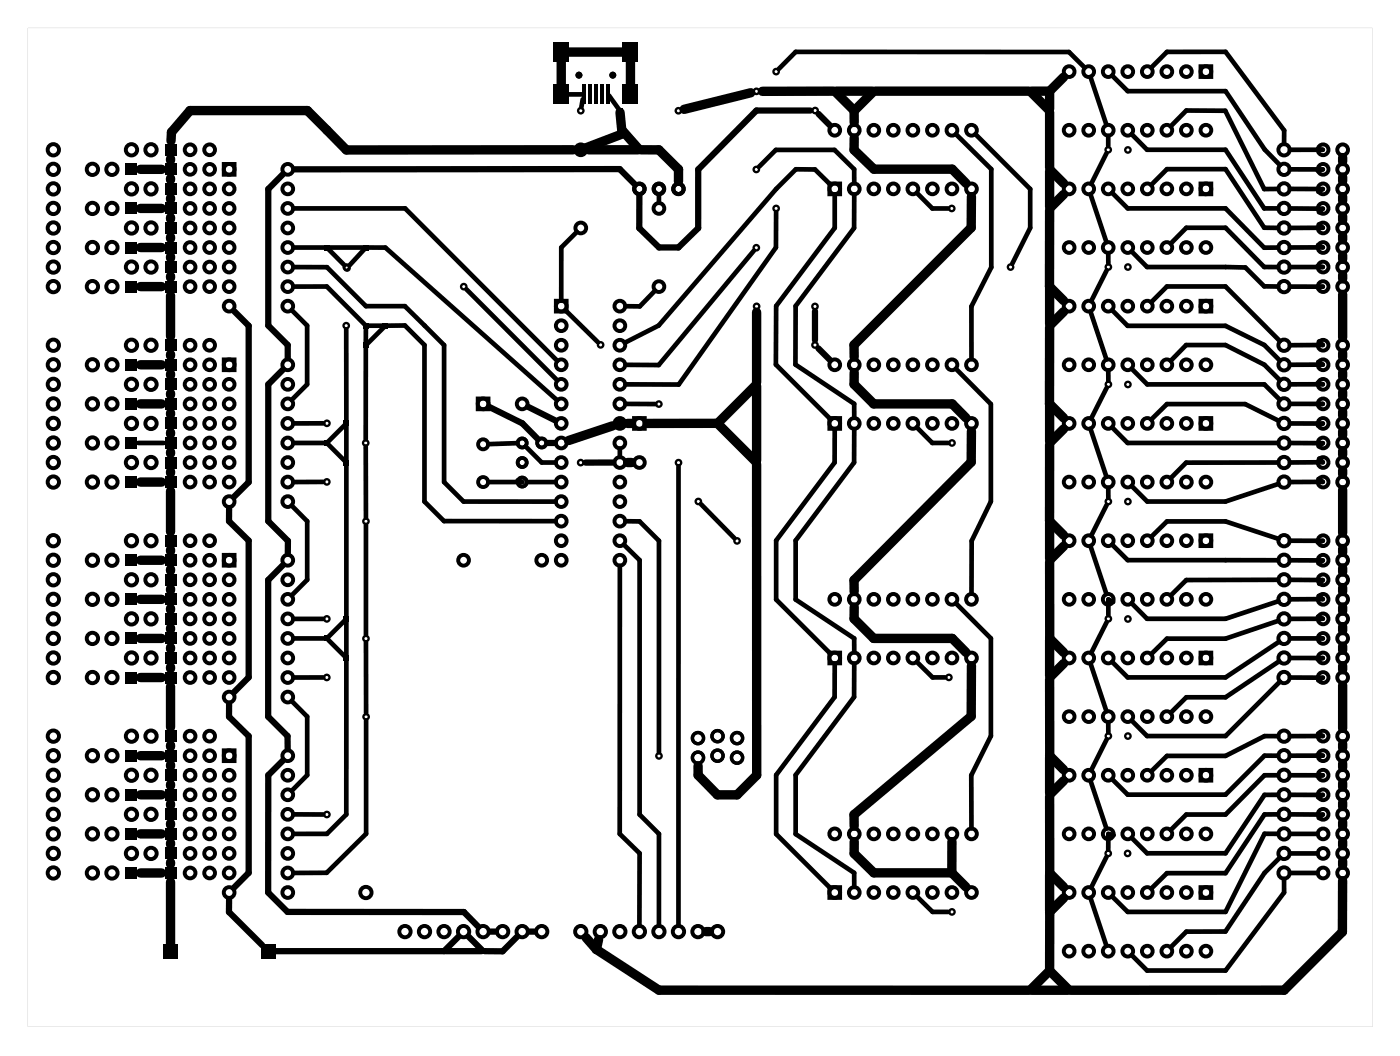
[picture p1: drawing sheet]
<svg xmlns="http://www.w3.org/2000/svg" width="182mm" height="137mm" viewBox="0 0 182 137" stroke-linecap="round" stroke-linejoin="round" font-family="sans-serif">
<g fill="#000">
<path d="M21.4 18.7h1.5v1.5h-1.5zM72 5.5h2v2.5h-2zM72 11h2v2.5h-2zM75.6 11h.5v2.5h-.5zM76.4 11h.5v2.5h-.5zM77.2 11h.5v2.5h-.5zM78 11h.5v2.5h-.5zM78.8 11h.5v2.5h-.5zM80.3 14h.6v.8h-.6zM82.8 19.1h.7v.7h-.7zM81 5.5h2v2.5h-2zM81 11h2v2.5h-2z"/>
<path d="M108.2 11.5h.7v.7h-.7zM110.7 14h.7v.8h-.7zM113.3 11.5h.6v.7h-.6zM133.6 11.5h.7v.7h-.7zM136.1 14h.7v.8h-.7zM136.1 11.5h.7v.7h-.7zM16.3 36.5h1.5v1.5h-1.5zM16.3 31.4h1.5v1.5h-1.5zM16.3 26.3h1.5v1.5h-1.5zM16.3 21.3h1.5v1.5h-1.5zM21.4 36.5h1.5v1.5h-1.5zM21.4 34h1.5v1.5h-1.5z"/>
<path d="M21.4 31.4h1.5v1.5h-1.5zM21.4 28.9h1.5v1.5h-1.5zM21.4 26.3h1.5v1.5h-1.5zM21.4 23.8h1.5v1.5h-1.5zM21.4 21.3h1.5v1.5h-1.5zM42.2 31.8h.6v.7h-.6zM47.2 31.8h.7v.7h-.7zM136.1 36.9h.7v.7h-.7zM136.1 26.7h.7v.8h-.7zM136.1 21.6h.7v.8h-.7zM16.3 56.8h1.5v1.5h-1.5zM16.3 46.7h1.5v1.5h-1.5z"/>
<path d="M16.3 51.7h1.5v1.5h-1.5zM21.4 46.7h1.5v1.5h-1.5zM21.4 59.4h1.5v1.5h-1.5zM21.4 54.3h1.5v1.5h-1.5zM21.4 51.7h1.5v1.5h-1.5zM21.4 49.2h1.5v1.5h-1.5zM21.4 56.8h1.5v1.5h-1.5zM21.4 44.1h1.5v1.5h-1.5zM42.2 57.2h.6v.7h-.6zM44.7 59.7h.7v.8h-.7zM44.7 54.7h.7v.7h-.7zM47.2 44.5h.7v.7h-.7z"/>
<path d="M47.2 42h.7v.7h-.7zM49.8 42h.6v.7h-.6zM93 54.7h.6v.7h-.6zM98 59.7h.7v.8h-.7zM98 49.6h.7v.7h-.7zM136.1 42h.7v.7h-.7zM136.1 57.2h.7v.7h-.7zM136.1 52.1h.7v.8h-.7zM16.3 72.1h1.5v1.5h-1.5zM16.3 77.1h1.5v1.5h-1.5zM16.3 61.9h1.5v1.5h-1.5zM21.4 72.1h1.5v1.5h-1.5z"/>
<path d="M21.4 79.7h1.5v1.5h-1.5zM21.4 77.1h1.5v1.5h-1.5zM21.4 74.6h1.5v1.5h-1.5zM21.4 69.5h1.5v1.5h-1.5zM21.4 61.9h1.5v1.5h-1.5zM136.1 72.4h.7v.8h-.7zM136.1 67.4h.7v.7h-.7zM16.3 97.5h1.5v1.5h-1.5zM16.3 82.2h1.5v1.5h-1.5zM16.3 87.3h1.5v1.5h-1.5zM21.4 97.5h1.5v1.5h-1.5zM21.4 100h1.5v1.5h-1.5z"/>
<path d="M21.4 94.9h1.5v1.5h-1.5zM21.4 87.3h1.5v1.5h-1.5zM21.4 84.8h1.5v1.5h-1.5zM21.4 82.2h1.5v1.5h-1.5zM42.2 82.6h.6v.7h-.6zM44.7 80.1h.7v.7h-.7zM44.7 85.1h.7v.8h-.7zM136.1 97.8h.7v.8h-.7zM136.1 87.7h.7v.7h-.7zM136.1 82.6h.7v.7h-.7zM16.3 107.6h1.5v1.5h-1.5zM16.3 112.7h1.5v1.5h-1.5z"/>
<path d="M16.3 102.5h1.5v1.5h-1.5zM21.4 112.7h1.5v1.5h-1.5zM21.4 110.2h1.5v1.5h-1.5zM21.4 105.1h1.5v1.5h-1.5zM21.4 102.5h1.5v1.5h-1.5zM21.4 107.6h1.5v1.5h-1.5zM136.1 118.2h.7v.7h-.7zM136.1 113.1h.7v.7h-.7zM136.1 102.9h.7v.8h-.7zM21.2 122.7h1.9v1.8h-1.9zM33.9 122.7h1.9v1.8h-1.9zM57.4 123.2h.7v.8h-.7z"/>
<path d="M62.5 123.2h.6v.8h-.6zM133.6 128.3h.7v.8h-.7zM136.1 125.8h.7v.7h-.7zM138.7 128.3h.6v.8h-.6z"/>
<path d="M3.6 3.6h174.8v129.8h-174.8zM3.6 3.6v129.8h174.8v-129.8z"/>
</g>
<g fill="none" stroke="#000" stroke-width=".51">
<path d="M156.1 8.6h1.4v1.4h-1.4zM29.1 21.3h1.4v1.4h-1.4zM72.3 39.1h1.4v1.4h-1.4zM107.8 23.8h1.4v1.4h-1.4zM156.1 23.8h1.4v1.4h-1.4zM156.1 39.1h1.4v1.4h-1.4zM29.1 46.7h1.4v1.4h-1.4zM62.1 51.8h1.4v1.4h-1.4zM82.4 54.3h1.4v1.4h-1.4zM107.8 54.3h1.4v1.4h-1.4zM156.1 54.3h1.4v1.4h-1.4zM29.1 72.1h1.4v1.4h-1.4z"/>
<path d="M156.1 69.6h1.4v1.4h-1.4zM29.1 97.5h1.4v1.4h-1.4zM107.8 84.8h1.4v1.4h-1.4zM156.1 84.8h1.4v1.4h-1.4zM107.8 115.3h1.4v1.4h-1.4zM156.1 100h1.4v1.4h-1.4zM156.1 115.3h1.4v1.4h-1.4z"/>
<circle cx="6.9" cy="19.5" r=".74"/>
<circle cx="17.1" cy="19.5" r=".74"/>
<circle cx="19.6" cy="19.5" r=".74"/>
<circle cx="24.7" cy="19.5" r=".7"/>
<circle cx="27.3" cy="19.5" r=".7"/>
<circle cx="75.5" cy="19.5" r=".7"/>
<circle cx="108.5" cy="16.9" r=".7"/>
<circle cx="111.1" cy="16.9" r=".7"/>
<circle cx="113.6" cy="16.9" r=".7"/>
<circle cx="116.2" cy="16.9" r=".7"/>
<circle cx="118.7" cy="16.9" r=".7"/>
<circle cx="121.2" cy="16.9" r=".7"/>
<circle cx="123.8" cy="16.9" r=".7"/>
<circle cx="126.3" cy="16.9" r=".7"/>
<circle cx="139" cy="9.3" r=".7"/>
<circle cx="139" cy="16.9" r=".7"/>
<circle cx="141.6" cy="9.3" r=".7"/>
<circle cx="141.6" cy="16.9" r=".7"/>
<circle cx="144.1" cy="9.3" r=".7"/>
<circle cx="144.1" cy="16.9" r=".7"/>
<circle cx="146.6" cy="9.3" r=".7"/>
<circle cx="146.6" cy="16.9" r=".7"/>
<circle cx="149.2" cy="9.3" r=".7"/>
<circle cx="149.2" cy="16.9" r=".7"/>
<circle cx="151.7" cy="9.3" r=".7"/>
<circle cx="151.7" cy="16.9" r=".7"/>
<circle cx="154.3" cy="9.3" r=".7"/>
<circle cx="154.3" cy="16.9" r=".7"/>
<circle cx="156.8" cy="9.3" r=".7"/>
<circle cx="156.8" cy="16.9" r=".7"/>
<circle cx="167" cy="19.5" r=".74"/>
<circle cx="172" cy="19.5" r=".7"/>
<circle cx="174.6" cy="19.5" r=".7"/>
<circle cx="6.9" cy="22" r=".74"/>
<circle cx="6.9" cy="27.1" r=".74"/>
<circle cx="6.9" cy="24.5" r=".74"/>
<circle cx="6.9" cy="32.2" r=".74"/>
<circle cx="6.9" cy="34.7" r=".74"/>
<circle cx="6.9" cy="37.2" r=".74"/>
<circle cx="6.9" cy="29.6" r=".74"/>
<circle cx="12" cy="22" r=".74"/>
<circle cx="12" cy="32.2" r=".74"/>
<circle cx="12" cy="27.1" r=".74"/>
<circle cx="12" cy="37.2" r=".74"/>
<circle cx="14.6" cy="27.1" r=".74"/>
<circle cx="14.6" cy="32.2" r=".74"/>
<circle cx="14.6" cy="22" r=".74"/>
<circle cx="14.6" cy="37.2" r=".74"/>
<circle cx="17.1" cy="24.5" r=".74"/>
<circle cx="17.1" cy="29.6" r=".74"/>
<circle cx="17.1" cy="34.7" r=".74"/>
<circle cx="19.6" cy="29.6" r=".74"/>
<circle cx="19.6" cy="24.5" r=".74"/>
<circle cx="19.6" cy="34.7" r=".74"/>
<circle cx="24.7" cy="27.1" r=".7"/>
<circle cx="24.7" cy="24.5" r=".7"/>
<circle cx="24.7" cy="22" r=".7"/>
<circle cx="24.7" cy="34.7" r=".7"/>
<circle cx="24.7" cy="29.6" r=".7"/>
<circle cx="24.7" cy="32.2" r=".7"/>
<circle cx="24.7" cy="37.2" r=".7"/>
<circle cx="27.3" cy="37.2" r=".7"/>
<circle cx="27.3" cy="34.7" r=".7"/>
<circle cx="27.3" cy="29.6" r=".7"/>
<circle cx="27.3" cy="27.1" r=".7"/>
<circle cx="27.3" cy="22" r=".7"/>
<circle cx="27.3" cy="32.2" r=".7"/>
<circle cx="27.3" cy="24.5" r=".7"/>
<circle cx="29.8" cy="37.2" r=".7"/>
<circle cx="29.8" cy="32.2" r=".7"/>
<circle cx="29.8" cy="27.1" r=".7"/>
<circle cx="29.8" cy="24.5" r=".7"/>
<circle cx="29.8" cy="34.7" r=".7"/>
<circle cx="29.8" cy="29.6" r=".7"/>
<circle cx="29.8" cy="39.8" r=".7"/>
<circle cx="29.8" cy="22" r=".7"/>
<circle cx="37.4" cy="29.6" r=".7"/>
<circle cx="37.4" cy="32.2" r=".7"/>
<circle cx="37.4" cy="39.8" r=".7"/>
<circle cx="37.4" cy="24.5" r=".7"/>
<circle cx="37.4" cy="37.2" r=".7"/>
<circle cx="37.4" cy="34.7" r=".7"/>
<circle cx="37.4" cy="27.1" r=".7"/>
<circle cx="37.4" cy="22" r=".7"/>
<circle cx="73" cy="39.8" r=".7"/>
<circle cx="75.5" cy="29.6" r=".7"/>
<circle cx="80.6" cy="39.8" r=".7"/>
<circle cx="85.7" cy="27.1" r=".7"/>
<circle cx="85.7" cy="37.2" r=".7"/>
<circle cx="108.5" cy="24.5" r=".7"/>
<circle cx="111.1" cy="24.5" r=".7"/>
<circle cx="113.6" cy="24.5" r=".7"/>
<circle cx="116.2" cy="24.5" r=".7"/>
<circle cx="118.7" cy="24.5" r=".7"/>
<circle cx="121.2" cy="24.5" r=".7"/>
<circle cx="123.8" cy="24.5" r=".7"/>
<circle cx="126.3" cy="24.5" r=".7"/>
<circle cx="139" cy="39.8" r=".7"/>
<circle cx="139" cy="24.5" r=".7"/>
<circle cx="139" cy="32.2" r=".7"/>
<circle cx="141.6" cy="24.5" r=".7"/>
<circle cx="141.6" cy="39.8" r=".7"/>
<circle cx="141.6" cy="32.2" r=".7"/>
<circle cx="144.1" cy="24.5" r=".7"/>
<circle cx="144.1" cy="39.8" r=".7"/>
<circle cx="144.1" cy="32.2" r=".7"/>
<circle cx="146.6" cy="39.8" r=".7"/>
<circle cx="146.6" cy="24.5" r=".7"/>
<circle cx="146.6" cy="32.2" r=".7"/>
<circle cx="149.2" cy="39.8" r=".7"/>
<circle cx="149.2" cy="24.5" r=".7"/>
<circle cx="149.2" cy="32.2" r=".7"/>
<circle cx="151.7" cy="24.5" r=".7"/>
<circle cx="151.7" cy="39.8" r=".7"/>
<circle cx="151.7" cy="32.2" r=".7"/>
<circle cx="154.3" cy="39.8" r=".7"/>
<circle cx="154.3" cy="24.5" r=".7"/>
<circle cx="154.3" cy="32.2" r=".7"/>
<circle cx="156.8" cy="24.5" r=".7"/>
<circle cx="156.8" cy="39.8" r=".7"/>
<circle cx="156.8" cy="32.2" r=".7"/>
<circle cx="167" cy="22" r=".74"/>
<circle cx="167" cy="27.1" r=".74"/>
<circle cx="167" cy="24.5" r=".74"/>
<circle cx="167" cy="34.7" r=".74"/>
<circle cx="167" cy="37.2" r=".74"/>
<circle cx="167" cy="29.6" r=".74"/>
<circle cx="167" cy="32.2" r=".74"/>
<circle cx="172" cy="32.2" r=".7"/>
<circle cx="172" cy="24.5" r=".7"/>
<circle cx="172" cy="22" r=".7"/>
<circle cx="172" cy="27.1" r=".7"/>
<circle cx="172" cy="34.7" r=".7"/>
<circle cx="172" cy="37.2" r=".7"/>
<circle cx="172" cy="29.6" r=".7"/>
<circle cx="174.6" cy="34.7" r=".7"/>
<circle cx="174.6" cy="29.6" r=".7"/>
<circle cx="174.6" cy="27.1" r=".7"/>
<circle cx="174.6" cy="32.2" r=".7"/>
<circle cx="174.6" cy="37.2" r=".7"/>
<circle cx="174.6" cy="22" r=".7"/>
<circle cx="174.6" cy="24.5" r=".7"/>
<circle cx="6.9" cy="47.4" r=".74"/>
<circle cx="6.9" cy="44.9" r=".74"/>
<circle cx="6.9" cy="49.9" r=".74"/>
<circle cx="6.9" cy="52.5" r=".74"/>
<circle cx="6.9" cy="57.6" r=".74"/>
<circle cx="6.9" cy="55" r=".74"/>
<circle cx="12" cy="47.4" r=".74"/>
<circle cx="12" cy="52.5" r=".74"/>
<circle cx="12" cy="57.6" r=".74"/>
<circle cx="14.6" cy="57.6" r=".74"/>
<circle cx="14.6" cy="52.5" r=".74"/>
<circle cx="14.6" cy="47.4" r=".74"/>
<circle cx="17.1" cy="49.9" r=".74"/>
<circle cx="17.1" cy="44.9" r=".74"/>
<circle cx="17.1" cy="55" r=".74"/>
<circle cx="19.6" cy="49.9" r=".74"/>
<circle cx="19.6" cy="44.9" r=".74"/>
<circle cx="19.6" cy="55" r=".74"/>
<circle cx="24.7" cy="47.4" r=".7"/>
<circle cx="24.7" cy="52.5" r=".7"/>
<circle cx="24.7" cy="57.6" r=".7"/>
<circle cx="24.7" cy="49.9" r=".7"/>
<circle cx="24.7" cy="55" r=".7"/>
<circle cx="24.7" cy="44.9" r=".7"/>
<circle cx="27.3" cy="55" r=".7"/>
<circle cx="27.3" cy="49.9" r=".7"/>
<circle cx="27.3" cy="47.4" r=".7"/>
<circle cx="27.3" cy="44.9" r=".7"/>
<circle cx="27.3" cy="57.6" r=".7"/>
<circle cx="27.3" cy="52.5" r=".7"/>
<circle cx="29.8" cy="52.5" r=".7"/>
<circle cx="29.8" cy="57.6" r=".7"/>
<circle cx="29.8" cy="49.9" r=".7"/>
<circle cx="29.8" cy="55" r=".7"/>
<circle cx="29.8" cy="47.4" r=".7"/>
<circle cx="37.4" cy="57.6" r=".7"/>
<circle cx="37.4" cy="49.9" r=".7"/>
<circle cx="37.4" cy="52.5" r=".7"/>
<circle cx="37.4" cy="55" r=".7"/>
<circle cx="37.4" cy="47.4" r=".7"/>
<circle cx="62.8" cy="52.5" r=".7"/>
<circle cx="67.9" cy="52.5" r=".7"/>
<circle cx="73" cy="55" r=".7"/>
<circle cx="73" cy="47.4" r=".7"/>
<circle cx="73" cy="42.3" r=".7"/>
<circle cx="73" cy="44.9" r=".7"/>
<circle cx="73" cy="49.9" r=".7"/>
<circle cx="73" cy="57.6" r=".7"/>
<circle cx="73" cy="52.5" r=".7"/>
<circle cx="80.6" cy="42.3" r=".7"/>
<circle cx="80.6" cy="44.9" r=".7"/>
<circle cx="80.6" cy="52.5" r=".7"/>
<circle cx="80.6" cy="55" r=".7"/>
<circle cx="80.6" cy="47.4" r=".7"/>
<circle cx="80.6" cy="49.9" r=".7"/>
<circle cx="80.6" cy="57.6" r=".7"/>
<circle cx="83.1" cy="55" r=".7"/>
<circle cx="108.5" cy="47.4" r=".7"/>
<circle cx="108.5" cy="55" r=".7"/>
<circle cx="111.1" cy="47.4" r=".7"/>
<circle cx="111.1" cy="55" r=".7"/>
<circle cx="113.6" cy="47.4" r=".7"/>
<circle cx="113.6" cy="55" r=".7"/>
<circle cx="116.2" cy="47.4" r=".7"/>
<circle cx="116.2" cy="55" r=".7"/>
<circle cx="118.7" cy="47.4" r=".7"/>
<circle cx="118.7" cy="55" r=".7"/>
<circle cx="121.2" cy="47.4" r=".7"/>
<circle cx="121.2" cy="55" r=".7"/>
<circle cx="123.8" cy="47.4" r=".7"/>
<circle cx="123.8" cy="55" r=".7"/>
<circle cx="126.3" cy="47.4" r=".7"/>
<circle cx="126.3" cy="55" r=".7"/>
<circle cx="139" cy="55" r=".7"/>
<circle cx="139" cy="47.4" r=".7"/>
<circle cx="141.6" cy="55" r=".7"/>
<circle cx="141.6" cy="47.4" r=".7"/>
<circle cx="144.1" cy="55" r=".7"/>
<circle cx="144.1" cy="47.4" r=".7"/>
<circle cx="146.6" cy="55" r=".7"/>
<circle cx="146.6" cy="47.4" r=".7"/>
<circle cx="149.2" cy="55" r=".7"/>
<circle cx="149.2" cy="47.4" r=".7"/>
<circle cx="151.7" cy="55" r=".7"/>
<circle cx="151.7" cy="47.4" r=".7"/>
<circle cx="154.3" cy="55" r=".7"/>
<circle cx="154.3" cy="47.4" r=".7"/>
<circle cx="156.8" cy="55" r=".7"/>
<circle cx="156.8" cy="47.4" r=".7"/>
<circle cx="167" cy="47.4" r=".74"/>
<circle cx="167" cy="44.9" r=".74"/>
<circle cx="167" cy="52.5" r=".74"/>
<circle cx="167" cy="49.9" r=".74"/>
<circle cx="167" cy="55" r=".74"/>
<circle cx="167" cy="57.6" r=".74"/>
<circle cx="172" cy="49.9" r=".7"/>
<circle cx="172" cy="57.6" r=".7"/>
<circle cx="172" cy="52.5" r=".7"/>
<circle cx="172" cy="55" r=".7"/>
<circle cx="172" cy="47.4" r=".7"/>
<circle cx="172" cy="44.9" r=".7"/>
<circle cx="174.6" cy="44.9" r=".7"/>
<circle cx="174.6" cy="57.6" r=".7"/>
<circle cx="174.6" cy="47.4" r=".7"/>
<circle cx="174.6" cy="49.9" r=".7"/>
<circle cx="174.6" cy="55" r=".7"/>
<circle cx="174.6" cy="52.5" r=".7"/>
<circle cx="6.9" cy="72.8" r=".74"/>
<circle cx="6.9" cy="70.3" r=".74"/>
<circle cx="6.9" cy="75.3" r=".74"/>
<circle cx="6.9" cy="77.9" r=".74"/>
<circle cx="6.9" cy="62.6" r=".74"/>
<circle cx="6.9" cy="60.1" r=".74"/>
<circle cx="12" cy="72.8" r=".74"/>
<circle cx="12" cy="62.6" r=".74"/>
<circle cx="12" cy="77.9" r=".74"/>
<circle cx="14.6" cy="77.9" r=".74"/>
<circle cx="14.6" cy="62.6" r=".74"/>
<circle cx="14.6" cy="72.8" r=".74"/>
<circle cx="17.1" cy="60.1" r=".74"/>
<circle cx="17.1" cy="75.3" r=".74"/>
<circle cx="17.1" cy="70.3" r=".74"/>
<circle cx="19.6" cy="75.3" r=".74"/>
<circle cx="19.6" cy="70.3" r=".74"/>
<circle cx="19.6" cy="60.1" r=".74"/>
<circle cx="24.7" cy="60.1" r=".7"/>
<circle cx="24.7" cy="62.6" r=".7"/>
<circle cx="24.7" cy="72.8" r=".7"/>
<circle cx="24.7" cy="77.9" r=".7"/>
<circle cx="24.7" cy="75.3" r=".7"/>
<circle cx="24.7" cy="70.3" r=".7"/>
<circle cx="27.3" cy="77.9" r=".7"/>
<circle cx="27.3" cy="62.6" r=".7"/>
<circle cx="27.3" cy="60.1" r=".7"/>
<circle cx="27.3" cy="75.3" r=".7"/>
<circle cx="27.3" cy="72.8" r=".7"/>
<circle cx="27.3" cy="70.3" r=".7"/>
<circle cx="29.8" cy="77.9" r=".7"/>
<circle cx="29.8" cy="75.3" r=".7"/>
<circle cx="29.8" cy="62.6" r=".7"/>
<circle cx="29.8" cy="65.2" r=".7"/>
<circle cx="29.8" cy="60.1" r=".7"/>
<circle cx="29.8" cy="72.8" r=".7"/>
<circle cx="37.4" cy="75.3" r=".7"/>
<circle cx="37.4" cy="62.6" r=".7"/>
<circle cx="37.4" cy="65.2" r=".7"/>
<circle cx="37.4" cy="77.9" r=".7"/>
<circle cx="37.4" cy="60.1" r=".7"/>
<circle cx="37.4" cy="72.8" r=".7"/>
<circle cx="60.3" cy="72.8" r=".7"/>
<circle cx="70.4" cy="72.8" r=".7"/>
<circle cx="73" cy="60.1" r=".7"/>
<circle cx="73" cy="67.7" r=".7"/>
<circle cx="73" cy="65.2" r=".7"/>
<circle cx="73" cy="72.8" r=".7"/>
<circle cx="73" cy="70.3" r=".7"/>
<circle cx="73" cy="62.6" r=".7"/>
<circle cx="80.6" cy="60.1" r=".7"/>
<circle cx="80.6" cy="65.2" r=".7"/>
<circle cx="80.6" cy="70.3" r=".7"/>
<circle cx="80.6" cy="72.8" r=".7"/>
<circle cx="80.6" cy="62.6" r=".7"/>
<circle cx="80.6" cy="67.7" r=".7"/>
<circle cx="83.1" cy="60.1" r=".7"/>
<circle cx="108.5" cy="77.9" r=".7"/>
<circle cx="111.1" cy="77.9" r=".7"/>
<circle cx="113.6" cy="77.9" r=".7"/>
<circle cx="116.2" cy="77.9" r=".7"/>
<circle cx="118.7" cy="77.9" r=".7"/>
<circle cx="121.2" cy="77.9" r=".7"/>
<circle cx="123.8" cy="77.9" r=".7"/>
<circle cx="126.3" cy="77.9" r=".7"/>
<circle cx="139" cy="70.3" r=".7"/>
<circle cx="139" cy="62.6" r=".7"/>
<circle cx="139" cy="77.9" r=".7"/>
<circle cx="141.6" cy="70.3" r=".7"/>
<circle cx="141.6" cy="77.9" r=".7"/>
<circle cx="141.6" cy="62.6" r=".7"/>
<circle cx="144.1" cy="70.3" r=".7"/>
<circle cx="144.1" cy="62.6" r=".7"/>
<circle cx="144.1" cy="77.9" r=".7"/>
<circle cx="146.6" cy="70.3" r=".7"/>
<circle cx="146.6" cy="62.6" r=".7"/>
<circle cx="146.6" cy="77.9" r=".7"/>
<circle cx="149.2" cy="70.3" r=".7"/>
<circle cx="149.2" cy="62.6" r=".7"/>
<circle cx="149.2" cy="77.9" r=".7"/>
<circle cx="151.7" cy="70.3" r=".7"/>
<circle cx="151.7" cy="62.6" r=".7"/>
<circle cx="151.7" cy="77.9" r=".7"/>
<circle cx="154.3" cy="70.3" r=".7"/>
<circle cx="154.3" cy="77.9" r=".7"/>
<circle cx="154.3" cy="62.6" r=".7"/>
<circle cx="156.8" cy="70.3" r=".7"/>
<circle cx="156.8" cy="62.6" r=".7"/>
<circle cx="156.8" cy="77.9" r=".7"/>
<circle cx="167" cy="72.8" r=".74"/>
<circle cx="167" cy="70.3" r=".74"/>
<circle cx="167" cy="77.9" r=".74"/>
<circle cx="167" cy="75.3" r=".74"/>
<circle cx="167" cy="62.6" r=".74"/>
<circle cx="167" cy="60.1" r=".74"/>
<circle cx="172" cy="72.8" r=".7"/>
<circle cx="172" cy="75.3" r=".7"/>
<circle cx="172" cy="77.9" r=".7"/>
<circle cx="172" cy="70.3" r=".7"/>
<circle cx="172" cy="60.1" r=".7"/>
<circle cx="172" cy="62.6" r=".7"/>
<circle cx="174.6" cy="75.3" r=".7"/>
<circle cx="174.6" cy="77.9" r=".7"/>
<circle cx="174.6" cy="62.6" r=".7"/>
<circle cx="174.6" cy="72.8" r=".7"/>
<circle cx="174.6" cy="60.1" r=".7"/>
<circle cx="174.6" cy="70.3" r=".7"/>
<circle cx="6.9" cy="98.2" r=".74"/>
<circle cx="6.9" cy="95.7" r=".74"/>
<circle cx="6.9" cy="83" r=".74"/>
<circle cx="6.9" cy="80.4" r=".74"/>
<circle cx="6.9" cy="85.5" r=".74"/>
<circle cx="6.9" cy="88" r=".74"/>
<circle cx="12" cy="88" r=".74"/>
<circle cx="12" cy="83" r=".74"/>
<circle cx="12" cy="98.2" r=".74"/>
<circle cx="14.6" cy="98.2" r=".74"/>
<circle cx="14.6" cy="88" r=".74"/>
<circle cx="14.6" cy="83" r=".74"/>
<circle cx="17.1" cy="85.5" r=".74"/>
<circle cx="17.1" cy="95.7" r=".74"/>
<circle cx="17.1" cy="80.4" r=".74"/>
<circle cx="19.6" cy="85.5" r=".74"/>
<circle cx="19.6" cy="80.4" r=".74"/>
<circle cx="19.6" cy="95.7" r=".74"/>
<circle cx="24.7" cy="98.2" r=".7"/>
<circle cx="24.7" cy="95.7" r=".7"/>
<circle cx="24.7" cy="83" r=".7"/>
<circle cx="24.7" cy="88" r=".7"/>
<circle cx="24.7" cy="80.4" r=".7"/>
<circle cx="24.7" cy="85.5" r=".7"/>
<circle cx="27.3" cy="95.7" r=".7"/>
<circle cx="27.3" cy="98.2" r=".7"/>
<circle cx="27.3" cy="80.4" r=".7"/>
<circle cx="27.3" cy="88" r=".7"/>
<circle cx="27.3" cy="85.5" r=".7"/>
<circle cx="27.3" cy="83" r=".7"/>
<circle cx="29.8" cy="88" r=".7"/>
<circle cx="29.8" cy="85.5" r=".7"/>
<circle cx="29.8" cy="90.6" r=".7"/>
<circle cx="29.8" cy="83" r=".7"/>
<circle cx="29.8" cy="80.4" r=".7"/>
<circle cx="29.8" cy="98.2" r=".7"/>
<circle cx="37.4" cy="88" r=".7"/>
<circle cx="37.4" cy="80.4" r=".7"/>
<circle cx="37.4" cy="83" r=".7"/>
<circle cx="37.4" cy="85.5" r=".7"/>
<circle cx="37.4" cy="90.6" r=".7"/>
<circle cx="37.4" cy="98.2" r=".7"/>
<circle cx="108.5" cy="85.5" r=".7"/>
<circle cx="111.1" cy="85.5" r=".7"/>
<circle cx="113.6" cy="85.5" r=".7"/>
<circle cx="116.2" cy="85.5" r=".7"/>
<circle cx="118.7" cy="85.5" r=".7"/>
<circle cx="121.2" cy="85.5" r=".7"/>
<circle cx="123.8" cy="85.5" r=".7"/>
<circle cx="126.3" cy="85.5" r=".7"/>
<circle cx="139" cy="85.5" r=".7"/>
<circle cx="139" cy="93.1" r=".7"/>
<circle cx="141.6" cy="85.5" r=".7"/>
<circle cx="141.6" cy="93.1" r=".7"/>
<circle cx="144.1" cy="85.5" r=".7"/>
<circle cx="144.1" cy="93.1" r=".7"/>
<circle cx="146.6" cy="85.5" r=".7"/>
<circle cx="146.6" cy="93.1" r=".7"/>
<circle cx="149.2" cy="85.5" r=".7"/>
<circle cx="149.2" cy="93.1" r=".7"/>
<circle cx="151.7" cy="85.5" r=".7"/>
<circle cx="151.7" cy="93.1" r=".7"/>
<circle cx="154.3" cy="85.5" r=".7"/>
<circle cx="154.3" cy="93.1" r=".7"/>
<circle cx="156.8" cy="85.5" r=".7"/>
<circle cx="156.8" cy="93.1" r=".7"/>
<circle cx="167" cy="98.2" r=".74"/>
<circle cx="167" cy="95.7" r=".74"/>
<circle cx="167" cy="80.4" r=".74"/>
<circle cx="167" cy="83" r=".74"/>
<circle cx="167" cy="85.5" r=".74"/>
<circle cx="167" cy="88" r=".74"/>
<circle cx="172" cy="95.7" r=".7"/>
<circle cx="172" cy="80.4" r=".7"/>
<circle cx="172" cy="85.5" r=".7"/>
<circle cx="172" cy="98.2" r=".7"/>
<circle cx="172" cy="83" r=".7"/>
<circle cx="172" cy="88" r=".7"/>
<circle cx="174.6" cy="80.4" r=".7"/>
<circle cx="174.6" cy="95.7" r=".7"/>
<circle cx="174.6" cy="85.5" r=".7"/>
<circle cx="174.6" cy="98.2" r=".7"/>
<circle cx="174.6" cy="83" r=".7"/>
<circle cx="174.6" cy="88" r=".7"/>
<circle cx="6.9" cy="100.7" r=".74"/>
<circle cx="6.9" cy="103.3" r=".74"/>
<circle cx="6.9" cy="105.8" r=".74"/>
<circle cx="6.9" cy="110.9" r=".74"/>
<circle cx="6.9" cy="108.4" r=".74"/>
<circle cx="6.9" cy="113.4" r=".74"/>
<circle cx="12" cy="113.4" r=".74"/>
<circle cx="12" cy="103.3" r=".74"/>
<circle cx="12" cy="108.4" r=".74"/>
<circle cx="14.6" cy="103.3" r=".74"/>
<circle cx="14.6" cy="108.4" r=".74"/>
<circle cx="14.6" cy="113.4" r=".74"/>
<circle cx="17.1" cy="105.8" r=".74"/>
<circle cx="17.1" cy="100.7" r=".74"/>
<circle cx="17.1" cy="110.9" r=".74"/>
<circle cx="19.6" cy="105.8" r=".74"/>
<circle cx="19.6" cy="100.7" r=".74"/>
<circle cx="19.6" cy="110.9" r=".74"/>
<circle cx="24.7" cy="108.4" r=".7"/>
<circle cx="24.7" cy="110.9" r=".7"/>
<circle cx="24.7" cy="103.3" r=".7"/>
<circle cx="24.7" cy="105.8" r=".7"/>
<circle cx="24.7" cy="100.7" r=".7"/>
<circle cx="24.7" cy="113.4" r=".7"/>
<circle cx="27.3" cy="108.4" r=".7"/>
<circle cx="27.3" cy="105.8" r=".7"/>
<circle cx="27.3" cy="113.4" r=".7"/>
<circle cx="27.3" cy="103.3" r=".7"/>
<circle cx="27.3" cy="100.7" r=".7"/>
<circle cx="27.3" cy="110.9" r=".7"/>
<circle cx="29.8" cy="103.3" r=".7"/>
<circle cx="29.8" cy="105.8" r=".7"/>
<circle cx="29.8" cy="108.4" r=".7"/>
<circle cx="29.8" cy="100.7" r=".7"/>
<circle cx="29.8" cy="110.9" r=".7"/>
<circle cx="29.8" cy="113.4" r=".7"/>
<circle cx="29.8" cy="116" r=".7"/>
<circle cx="37.4" cy="100.7" r=".7"/>
<circle cx="37.4" cy="103.3" r=".7"/>
<circle cx="37.4" cy="105.8" r=".7"/>
<circle cx="37.4" cy="108.4" r=".7"/>
<circle cx="37.4" cy="110.9" r=".7"/>
<circle cx="37.4" cy="113.4" r=".7"/>
<circle cx="37.4" cy="116" r=".7"/>
<circle cx="47.6" cy="116" r=".74"/>
<circle cx="108.5" cy="108.4" r=".7"/>
<circle cx="108.5" cy="116" r=".7"/>
<circle cx="111.1" cy="108.4" r=".7"/>
<circle cx="111.1" cy="116" r=".7"/>
<circle cx="113.6" cy="108.4" r=".7"/>
<circle cx="113.6" cy="116" r=".7"/>
<circle cx="116.2" cy="108.4" r=".7"/>
<circle cx="116.2" cy="116" r=".7"/>
<circle cx="118.7" cy="108.4" r=".7"/>
<circle cx="118.7" cy="116" r=".7"/>
<circle cx="121.2" cy="108.4" r=".7"/>
<circle cx="121.2" cy="116" r=".7"/>
<circle cx="123.8" cy="108.4" r=".7"/>
<circle cx="123.8" cy="116" r=".7"/>
<circle cx="126.3" cy="108.4" r=".7"/>
<circle cx="126.3" cy="116" r=".7"/>
<circle cx="139" cy="100.7" r=".7"/>
<circle cx="139" cy="116" r=".7"/>
<circle cx="139" cy="108.4" r=".7"/>
<circle cx="141.6" cy="100.7" r=".7"/>
<circle cx="141.6" cy="116" r=".7"/>
<circle cx="141.6" cy="108.4" r=".7"/>
<circle cx="144.1" cy="100.7" r=".7"/>
<circle cx="144.1" cy="116" r=".7"/>
<circle cx="144.1" cy="108.4" r=".7"/>
<circle cx="146.6" cy="116" r=".7"/>
<circle cx="146.6" cy="100.7" r=".7"/>
<circle cx="146.6" cy="108.4" r=".7"/>
<circle cx="149.2" cy="116" r=".7"/>
<circle cx="149.2" cy="100.7" r=".7"/>
<circle cx="149.2" cy="108.4" r=".7"/>
<circle cx="151.7" cy="100.7" r=".7"/>
<circle cx="151.7" cy="116" r=".7"/>
<circle cx="151.7" cy="108.4" r=".7"/>
<circle cx="154.3" cy="116" r=".7"/>
<circle cx="154.3" cy="100.7" r=".7"/>
<circle cx="154.3" cy="108.4" r=".7"/>
<circle cx="156.8" cy="116" r=".7"/>
<circle cx="156.8" cy="100.7" r=".7"/>
<circle cx="156.8" cy="108.4" r=".7"/>
<circle cx="167" cy="100.7" r=".74"/>
<circle cx="167" cy="103.3" r=".74"/>
<circle cx="167" cy="105.8" r=".74"/>
<circle cx="167" cy="110.9" r=".74"/>
<circle cx="167" cy="113.4" r=".74"/>
<circle cx="167" cy="108.4" r=".74"/>
<circle cx="172" cy="100.7" r=".7"/>
<circle cx="172" cy="110.9" r=".7"/>
<circle cx="172" cy="103.3" r=".7"/>
<circle cx="172" cy="108.4" r=".7"/>
<circle cx="172" cy="113.4" r=".7"/>
<circle cx="172" cy="105.8" r=".7"/>
<circle cx="174.6" cy="103.3" r=".7"/>
<circle cx="174.6" cy="105.8" r=".7"/>
<circle cx="174.6" cy="108.4" r=".7"/>
<circle cx="174.6" cy="110.9" r=".7"/>
<circle cx="174.6" cy="113.4" r=".7"/>
<circle cx="174.6" cy="100.7" r=".7"/>
<circle cx="52.7" cy="121.1" r=".74"/>
<circle cx="55.2" cy="121.1" r=".74"/>
<circle cx="57.7" cy="121.1" r=".74"/>
<circle cx="60.3" cy="121.1" r=".74"/>
<circle cx="62.8" cy="121.1" r=".74"/>
<circle cx="65.4" cy="121.1" r=".74"/>
<circle cx="67.9" cy="121.1" r=".74"/>
<circle cx="70.4" cy="121.1" r=".74"/>
<circle cx="75.5" cy="121.1" r=".74"/>
<circle cx="78.1" cy="121.1" r=".74"/>
<circle cx="80.6" cy="121.1" r=".74"/>
<circle cx="83.1" cy="121.1" r=".74"/>
<circle cx="85.7" cy="121.1" r=".74"/>
<circle cx="88.2" cy="121.1" r=".74"/>
<circle cx="90.8" cy="121.1" r=".74"/>
<circle cx="93.3" cy="121.1" r=".74"/>
<circle cx="139" cy="123.6" r=".7"/>
<circle cx="141.6" cy="123.6" r=".7"/>
<circle cx="144.1" cy="123.6" r=".7"/>
<circle cx="146.6" cy="123.6" r=".7"/>
<circle cx="149.2" cy="123.6" r=".7"/>
<circle cx="151.7" cy="123.6" r=".7"/>
<circle cx="154.3" cy="123.6" r=".7"/>
<circle cx="156.8" cy="123.6" r=".7"/>
</g>
<g fill="none" stroke="#000" stroke-width=".3">
<circle cx="75.5" cy="14.4" r=".35"/>
<circle cx="88.2" cy="14.4" r=".35"/>
<circle cx="98.4" cy="11.9" r=".35"/>
<circle cx="100.9" cy="9.3" r=".35"/>
<circle cx="106" cy="14.4" r=".35"/>
<circle cx="144.1" cy="19.5" r=".35"/>
<circle cx="146.7" cy="19.5" r=".35"/>
<circle cx="45" cy="34.7" r=".35"/>
<circle cx="45.1" cy="34.8" r=".35"/>
<circle cx="60.3" cy="37.3" r=".35"/>
<circle cx="98.3" cy="22" r=".35"/>
<circle cx="98.3" cy="32.2" r=".35"/>
<circle cx="98.4" cy="39.8" r=".35"/>
<circle cx="100.9" cy="27.1" r=".35"/>
<circle cx="106" cy="39.8" r=".35"/>
<circle cx="123.7" cy="27.1" r=".35"/>
<circle cx="131.4" cy="34.7" r=".35"/>
<circle cx="144.1" cy="34.7" r=".35"/>
<circle cx="146.7" cy="34.7" r=".35"/>
<circle cx="42.5" cy="55" r=".35"/>
<circle cx="45" cy="42.3" r=".35"/>
<circle cx="47.6" cy="57.6" r=".35"/>
<circle cx="78.1" cy="44.8" r=".35"/>
<circle cx="85.7" cy="52.5" r=".35"/>
<circle cx="106" cy="44.8" r=".35"/>
<circle cx="123.8" cy="57.6" r=".35"/>
<circle cx="144.1" cy="50" r=".35"/>
<circle cx="146.7" cy="50" r=".35"/>
<circle cx="42.5" cy="62.6" r=".35"/>
<circle cx="47.6" cy="67.7" r=".35"/>
<circle cx="75.5" cy="60.1" r=".35"/>
<circle cx="88.2" cy="60.1" r=".35"/>
<circle cx="90.8" cy="65.2" r=".35"/>
<circle cx="95.8" cy="70.3" r=".35"/>
<circle cx="144.1" cy="65.2" r=".35"/>
<circle cx="146.7" cy="65.2" r=".35"/>
<circle cx="42.5" cy="88" r=".35"/>
<circle cx="42.5" cy="80.4" r=".35"/>
<circle cx="47.6" cy="83" r=".35"/>
<circle cx="47.6" cy="93.1" r=".35"/>
<circle cx="85.7" cy="98.2" r=".35"/>
<circle cx="123.4" cy="88" r=".35"/>
<circle cx="144.1" cy="80.4" r=".35"/>
<circle cx="144.1" cy="95.7" r=".35"/>
<circle cx="146.7" cy="95.7" r=".35"/>
<circle cx="146.7" cy="80.4" r=".35"/>
<circle cx="42.5" cy="105.8" r=".35"/>
<circle cx="123.8" cy="118.5" r=".35"/>
<circle cx="144.1" cy="110.9" r=".35"/>
<circle cx="146.6" cy="110.9" r=".35"/>
</g>
<g fill="none" stroke="#000" stroke-width=".53">
<circle cx="83.1" cy="24.5" r=".67"/>
<circle cx="85.7" cy="24.5" r=".67"/>
<circle cx="88.2" cy="24.5" r=".67"/>
</g>
<g fill="none" stroke="#000" stroke-width=".48">
<circle cx="67.9" cy="57.6" r=".59"/>
<circle cx="70.4" cy="57.6" r=".59"/>
<circle cx="67.9" cy="62.6" r=".59"/>
<circle cx="67.9" cy="60.1" r=".59"/>
</g>
<g fill="none" stroke="#000" stroke-width=".43">
<circle cx="90.8" cy="95.9" r=".72"/>
<circle cx="90.8" cy="98.5" r=".72"/>
<circle cx="93.3" cy="95.7" r=".72"/>
<circle cx="93.3" cy="98.2" r=".72"/>
<circle cx="95.8" cy="95.9" r=".72"/>
<circle cx="95.8" cy="98.5" r=".72"/>
</g>
<g fill="#000">
<circle cx="75.3" cy="9.8" r=".45"/>
<circle cx="79.7" cy="9.8" r=".45"/>
</g>
<g fill="none" stroke="#000" stroke-width=".5">
<circle cx="62.8" cy="57.7" r=".65"/>
<circle cx="62.8" cy="62.6" r=".65"/>
</g>
<g fill="none" stroke="#000" stroke-width="1.2">
<path d="M22.2 18.3l.1-1.1 2.4-2.8h15.3l5 5.1h29.5M73 7.9v3.3M73.8 6.8h7.3M76.5 19.5h6.4M80.6 14.6l.2 2.3 2.1 2.4M81 17.4l-5.5 2.1M82 7.9v3.3M83.3 19.5h2.4l2.5 2.5v1.6M97.6 12.1l-8.6 2.1M108.3 11.8l-9.2 .1M108.7 11.8h4.7M108.7 12l2.2 2.2"/>
<path d="M111.1 17.9l-.1 1.6 2.6 2.5h10.2l1.8 1.8M111.1 14.4v1.5M113.4 12l-2.1 2.2M113.8 11.8h19.9M134.1 12l2.2 2.2M134.1 11.8h2.2M136.5 12.1v2.1M136.5 14.6v7.2M138.3 10l-1.6 1.7M18.3 37.2h2.7M18.3 32.2h2.7M18.3 27.1h2.7"/>
<path d="M18.3 22h2.7M22.2 20.6v.2M22.2 23.2v.2M22.2 25.7v.2M22.2 28.3v.2M22.2 30.8v.2M22.2 33.3v.2M22.2 35.9v.2M22.2 38.4v5.3M126.3 25.6v4l-15.3 15.2 .1 1.6M136.5 27.3v9.9M136.5 22.2v4.7"/>
<path d="M136.5 37.5v4.6M136.7 22.2l1.6 1.6M136.7 37.4l1.6 1.7M138.3 25.3l-1.6 1.6M174.6 20.5v.5M174.6 23v.5M174.6 25.6v.5M174.6 28.1v.5M174.6 30.6v.6M174.6 33.2v.5M174.6 35.7v.5M174.6 38.3v5.6"/>
<path d="M18.3 52.5h2.7M18.3 47.4h2.7M22.2 46v.2M22.2 48.6v.2M22.2 51.1v.2M22.2 53.7v.2M22.2 56.2v.2M22.2 58.7v.2M79.6 55.3l-5.7 1.9M80.6 55h.1M81.6 55h.5M84.1 55h9.2"/>
<path d="M93.5 55.2l4.7 4.7M98.2 50.1l-4.7 4.7M98.4 50.2v9.7M98.4 40.6v9.1M111.1 48.4v1.5l2.5 2.6h10.2l1.8 1.8M126.3 56v4.1l-15.3 15.3 .1 1.5M136.5 42.5v10M136.5 57.8v9.9M136.5 52.7v4.6M136.5 52.5h.1M136.7 52.7l1.6 1.6M138.3 55.7l-1.6 1.7"/>
<path d="M138.3 40.5l-1.6 1.6M174.6 45.9v.5M174.6 48.4v.5M174.6 51v.5M174.6 53.5v.5M174.6 56v.6M174.6 58.6v.5M18.3 62.6h2.7M18.3 77.9h2.7M18.3 72.8h2.7M22.2 61.3v.2M22.2 63.8v5.3"/>
<path d="M22.2 71.4v.2M22.2 74v.2M22.2 76.5v.2M22.2 79.1v.2M81.6 60.1h.5M98.4 60.3v40.4l-2.6 2.6h-2.5l-2.5-2.6v-1.2M111.1 78.9v1.5l2.5 2.6h10.2l1.8 1.8M136.5 67.9v4.7M136.5 73v10M136.7 67.9l1.6 1.7M138.3 71l-1.6 1.6M174.6 61.1v.5"/>
<path d="M174.6 63.7v5.6M174.6 71.3v.5M174.6 73.8v.5M174.6 76.4v.5M174.6 78.9v.5M18.3 83h2.7M18.3 98.2h2.7M18.3 88h2.7M22.2 81.6v.2M22.2 84.1v.2M22.2 86.7v.2M22.2 89.2v5.3"/>
<path d="M22.2 96.8v.2M22.2 99.4v.2M126.3 86.5v6.6l-15.3 12.8 .1 1.5M136.5 83.2v4.6M136.5 98.4v4.7M136.5 88.3v9.9M136.7 83.2l1.6 1.6M136.7 98.4l1.6 1.6M138.3 86.2l-1.6 1.7M174.6 81.4v.6M174.6 84v.5M174.6 86.5v.5"/>
<path d="M174.6 89.1v5.6M174.6 96.7v.5M174.6 99.2v.5M18.3 103.3h2.7M18.3 113.4h2.7M18.3 108.4h2.7M22.2 101.9v.2M22.2 104.5v.2M22.2 107v.2M22.2 109.5v.2M22.2 112.1v.2M22.2 114.6v8.2"/>
<path d="M111.1 109.4v1.5l2.5 2.5h10.2M123.8 113.4l1.8 1.9M123.8 109.4v4M136.5 113.7v4.6M136.5 118.5v7.4M136.5 103.5v9.9M136.7 113.6l1.6 1.7M138.3 101.5l-1.6 1.6M138.3 116.7l-1.6 1.6M174.6 114.5l-.1 6.6-7.5 7.6h-27.8M174.6 101.8v.5M174.6 104.3v.5"/>
<path d="M174.6 106.8v.6M174.6 109.4v.5M174.6 111.9v.5M76.2 121.9l1.3 1.5M77.5 123.4l8.2 5.3h48M77.8 122.1l-.3 1.3M91.8 121.1h.4M134.1 128.7h4.7M136.3 126.3l-2.2 2.2M136.7 126.3l2.1 2.2"/>
</g>
<g fill="none" stroke="#000" stroke-width=".61">
<path d="M73.8 12.3h2M75.8 12.9l-.2 1M79.2 12.4l1.4 2M124.3 17.4l4.6 4.6v12.7l-2.6 5.1v6.9M126.8 17.4l7.2 7.2v5l-2.4 4.7M141 8.8l-2-2-35.5-.1-2.2 2.3M141.8 10l2.1 6.2M143.9 19.9l-2 4M144.1 17.7v1.3M144.6 9.8l2 2h12.8l5 7.6 2 2.1M147.1 17.4l2 2.1h10.3l5 7.6h1.8M149.7 8.8l2-2.1h7.7l7.6 10.3v1.7"/>
<path d="M152.2 16.4l2-2h5.1l5.1 10.2h1.8M171.3 19.4l.7 .1h-4.3M38.1 27.1h14.6l19.8 19.8M38.1 32.2h4.2M38.1 34.7h4.4l5.1 5.1h5l5.1 5v17.8l2.6 2.6h11.9M38.1 37.2h4.4l4.9 4.9M42.7 32.2h4.7M42.7 32.4l2 2M47.4 32.4l-1.9 2.1M47.8 32.2h2.3l22.3 19.8M60.6 37.6l11.9 11.8M75 30.1l-2 2.1v6.9"/>
<path d="M85.2 37.8l-2 2h-1.9M85.7 25.2v1.2M98 32.6l-12.4 14.8h-4.3M98.7 21.7l2.2-2.2h7.6l2.6 2.5v1.8M100.9 27.6v4.6l-12.6 17.8-7-.1M108 24l-2-2h-2.5l-2.6 2.6-15.3 17.7-4.4 2.2M108.5 25.3v4.3l-7.6 10.2v7.6l7.1 7.1M111.1 25.3v4.3l-7.6 10.2-.1 7.6 7.7 5.1v1.8M119.2 25.1l2 2h2.1M141.8 25.2l2.1 6.3M143.9 35.1l-2 4M144.1 32.9v1.3"/>
<path d="M144.6 25.1l2 2h12.8l5 5.1h1.8M147.1 32.7l2 2 12.8 .1 2.5 2.4h1.8M149.7 24l2-2h7.7l5 7.6h1.8M149.7 39.3l2-2.1h7.6l7.1 7.1M152.2 31.6l2-2h5.2l5 5.1h1.8M167.7 27.1h4.3l-.5 .5M167.7 37.2l4.3 .1-.7 .1M167.7 24.5l4.3 .1-.6 .3M167.7 22h4.3l-.7 .2M171.3 34.6l.7 .1h-4.3M171.4 31.8l.6 .3-4.3 .1M171.5 29.2l.5 .4h-4.3"/>
<path d="M18 57.6h3.3M37.9 40.3l2 2v7.7l-2 2M38.1 57.6h4.2M42 55h-3.9M42.5 57.6l2.5 2.5M44.8 55.2l-2.1 2.2M45 42.8v12M45 55.2v4.7M47.6 58v9.3M47.6 44.8v.1M47.6 44.8v12.3M47.6 42.5v2.3"/>
<path d="M47.8 42.3h2.1M49.9 42.5l-2.1 2.2M50.3 42.3h2.3l2.6 2.5v20.4l2.5 2.5h14.5M67.3 57.6l-3.8 .1M68.3 58l2.1 2.1h1.8M73.5 40.3l4.3 4.2M80.6 58.3v1.1M81.3 52.5h3.9M108.5 55.8v4.3l-7.6 10.1v7.7l7.1 7.1M111.1 55.8v4.3l-7.6 10.1v7.7l7.6 5.1v1.8M119.2 55.5l2 2.1h2.1M124.3 47.9l4.5 4.6v12.7l-2.5 5.1v6.9"/>
<path d="M141.8 40.5l2.1 6.2M141.8 55.7l2.1 6.3M143.9 50.4l-2 4M144.1 48.1v1.4M144.6 40.3l2 2h12.7l5.1 2.5 2 2.1M144.6 55.5l2 2.1h19.6M147.1 47.9l2.1 2.1h15.2l2 1.9M149.7 54.5l2-2h10.2l4.4 2.2M152.2 46.9l2-2.1h5.1l5.1 2.6 2 2M167.7 57.6h4.3l-.5 .4M167.7 52.5h4.3h-.7M167.7 55h4.3l-.6 .3"/>
<path d="M171.3 49.8l.7 .1h-4.3M171.4 47l.6 .4h-4.3M171.5 44.4l.5 .4-4.3 .1M171.5 59.6l.5 .5h-4.3M37.9 65.7l2 2v7.6l-2 2.1M42 62.6h-3.9M45 60.1h.1M45 60.1v20.1M47.6 68.2v14.3M67.3 62.4l.6 .2h-4.4M68.5 62.6h3.7M80.6 73.5v34.9l2.6 2.5-.1 9.4"/>
<path d="M81.1 70.8l2.1 2v33.1l2.5 2.5v11.9M81.3 67.7l1.9 .1 2.5 2.5v27.5M88.2 60.6v59.7M91.1 65.5l4.4 4.4M124.3 78.4l4.5 4.6v12.6l-2.5 5.2v6.8M141.8 71l2.1 6.2M143.9 65.6l-2 4M144.1 63.4v1.3M144.6 70.8l2 2h19.6M144.7 78.2l-.6-.3v2M149.7 69.8l2-2h7.7l6.8 2.2M166.2 60.1h-12l-2 2"/>
<path d="M166.2 75.3l-12 .1-2 2M166.2 62.9l-6.9 2.3h-10.1l-2-2M166.2 78.1l-6.8 2.3h-10.3l-2-2M167.7 72.8h4.3l-.6 .4M167.7 75.4h4.3l-.5 .5M167.7 70.3h4.3l-.7 .2M171.4 62.2l.6 .4h-4.3M171.5 77.5l.5 .4h-4.3M37.9 91.1l2 2v7.6l-2 2.1M38.1 80.4h3.9M38.1 83h4.2M42 88h-3.9"/>
<path d="M42.7 83.2l2.1 2.1M44.8 80.6l-2.1 2.2M45 85.7v20.1l-2.5 2.6h-4.4M45 80.6v4.7M47.6 83.5v9.2M47.6 93.6v14.8l-5.1 5h-4.4M108.5 86.2v4.4l-7.6 10.1v7.7l7.1 7.1M111.1 86.2v4.4l-7.6 10.1v7.7l7.6 5v1.9M119.2 86l2.1 2h1.6M141.8 86.2l2.1 6.2M143.9 96.1l-2 4M143.9 80.8l-2 4.1"/>
<path d="M144.1 93.9v1.3M166.2 95.7h-1.8l-5 2.5h-7.7l-2 2M166.2 98.2h-1.8l-5 5.1h-12.8l-2-2M166.2 80.7l-6.8 2.3h-7.7l-2 2M166.3 83.4l-6.9 4.6h-12.8l-2-2M166.3 85.9l-6.9 4.7h-5.2l-2 2M166.4 88.6l-7 7.1h-10.3l-2-2.1M167.7 88l4.3 .1-.6 .3M167.7 85.5h4.3l-.7 .2M171.3 82.9l.7 .1h-4.3M171.3 98.1l.7 .1h-4.3M171.4 80.1l.6 .3h-4.3"/>
<path d="M171.4 95.3l.6 .3-4.3 .1M38.1 105.8h3.9M119.2 116.5l2.1 2h2M141.8 101.4l2.1 6.3M141.8 116.7l2.1 6.2M143.9 111.3l-2 4M144.8 108.5l-.7-.1v2M166.2 108.4h-1.8l-5 10.1h-12.8l-2-2M166.2 105.8h-1.8l-5 7.7h-7.7l-2 2M166.2 103.3h-1.8l-5 7.6h-10.3l-2-2M166.2 100.7h-1.8l-5 5.2h-5.2l-2 2M166.4 111.4l-2 2-5.1 7.7h-5l-2.1 2"/>
<path d="M167 114.2v1.8l-7.6 10.1h-10.3l-2-2M167.7 105.8l4.3 .1-.5 .4M167.7 108.4h3.6M167.7 100.7l4.3 .1-.7 .1M167.7 103.3h4.3l-.6 .3M167.7 113.4h3.6M167.7 110.9h3.6"/>
</g>
<g fill="none" stroke="#000" stroke-width=".81">
<path d="M105.4 14.4h-7l-7.6 7.6v7.6l-2.6 2.6h-2.5l-2.6-2.6v-4.2M106.4 14.8l1.5 1.5M36.8 22.6l-1.9 2v17.7l2.5 2.5v1.7M38.3 22h42.3l2 2M30.4 40.4l1.9 1.9v20.4l-1.9 1.9M36.8 48l-1.9 2v17.7l2.5 2.6v1.6M63.6 52.9l4.3 2.1 2 2M68.7 52.9l3.5 1.7M71.2 57.6h.9M106 40.4v3.8M106.4 45.3l1.5 1.5M29.8 66.1v1.6l2.5 2.6v17.7l-1.9 2"/>
<path d="M36.8 73.4l-1.9 2v17.7l2.5 2.6v1.6M79.7 60.1h-3.6M29.8 91.5v1.6l2.5 2.6v17.7l-1.9 2M36.8 98.8l-1.9 1.9v15.3l2.5 2.5h22.9l1.9 1.9M29.8 116.9v1.6l4.3 4.3M35.7 123.6h22M57.7 123.6h.1M57.9 123.6h4.7M59.6 121.7l-1.7 1.7M60.9 121.7l1.7 1.7M63.7 121.1h.7M67.3 121.7l-2 1.9h-2.3"/>
<path d="M68.8 121.1h.7"/>
</g>
</svg>
